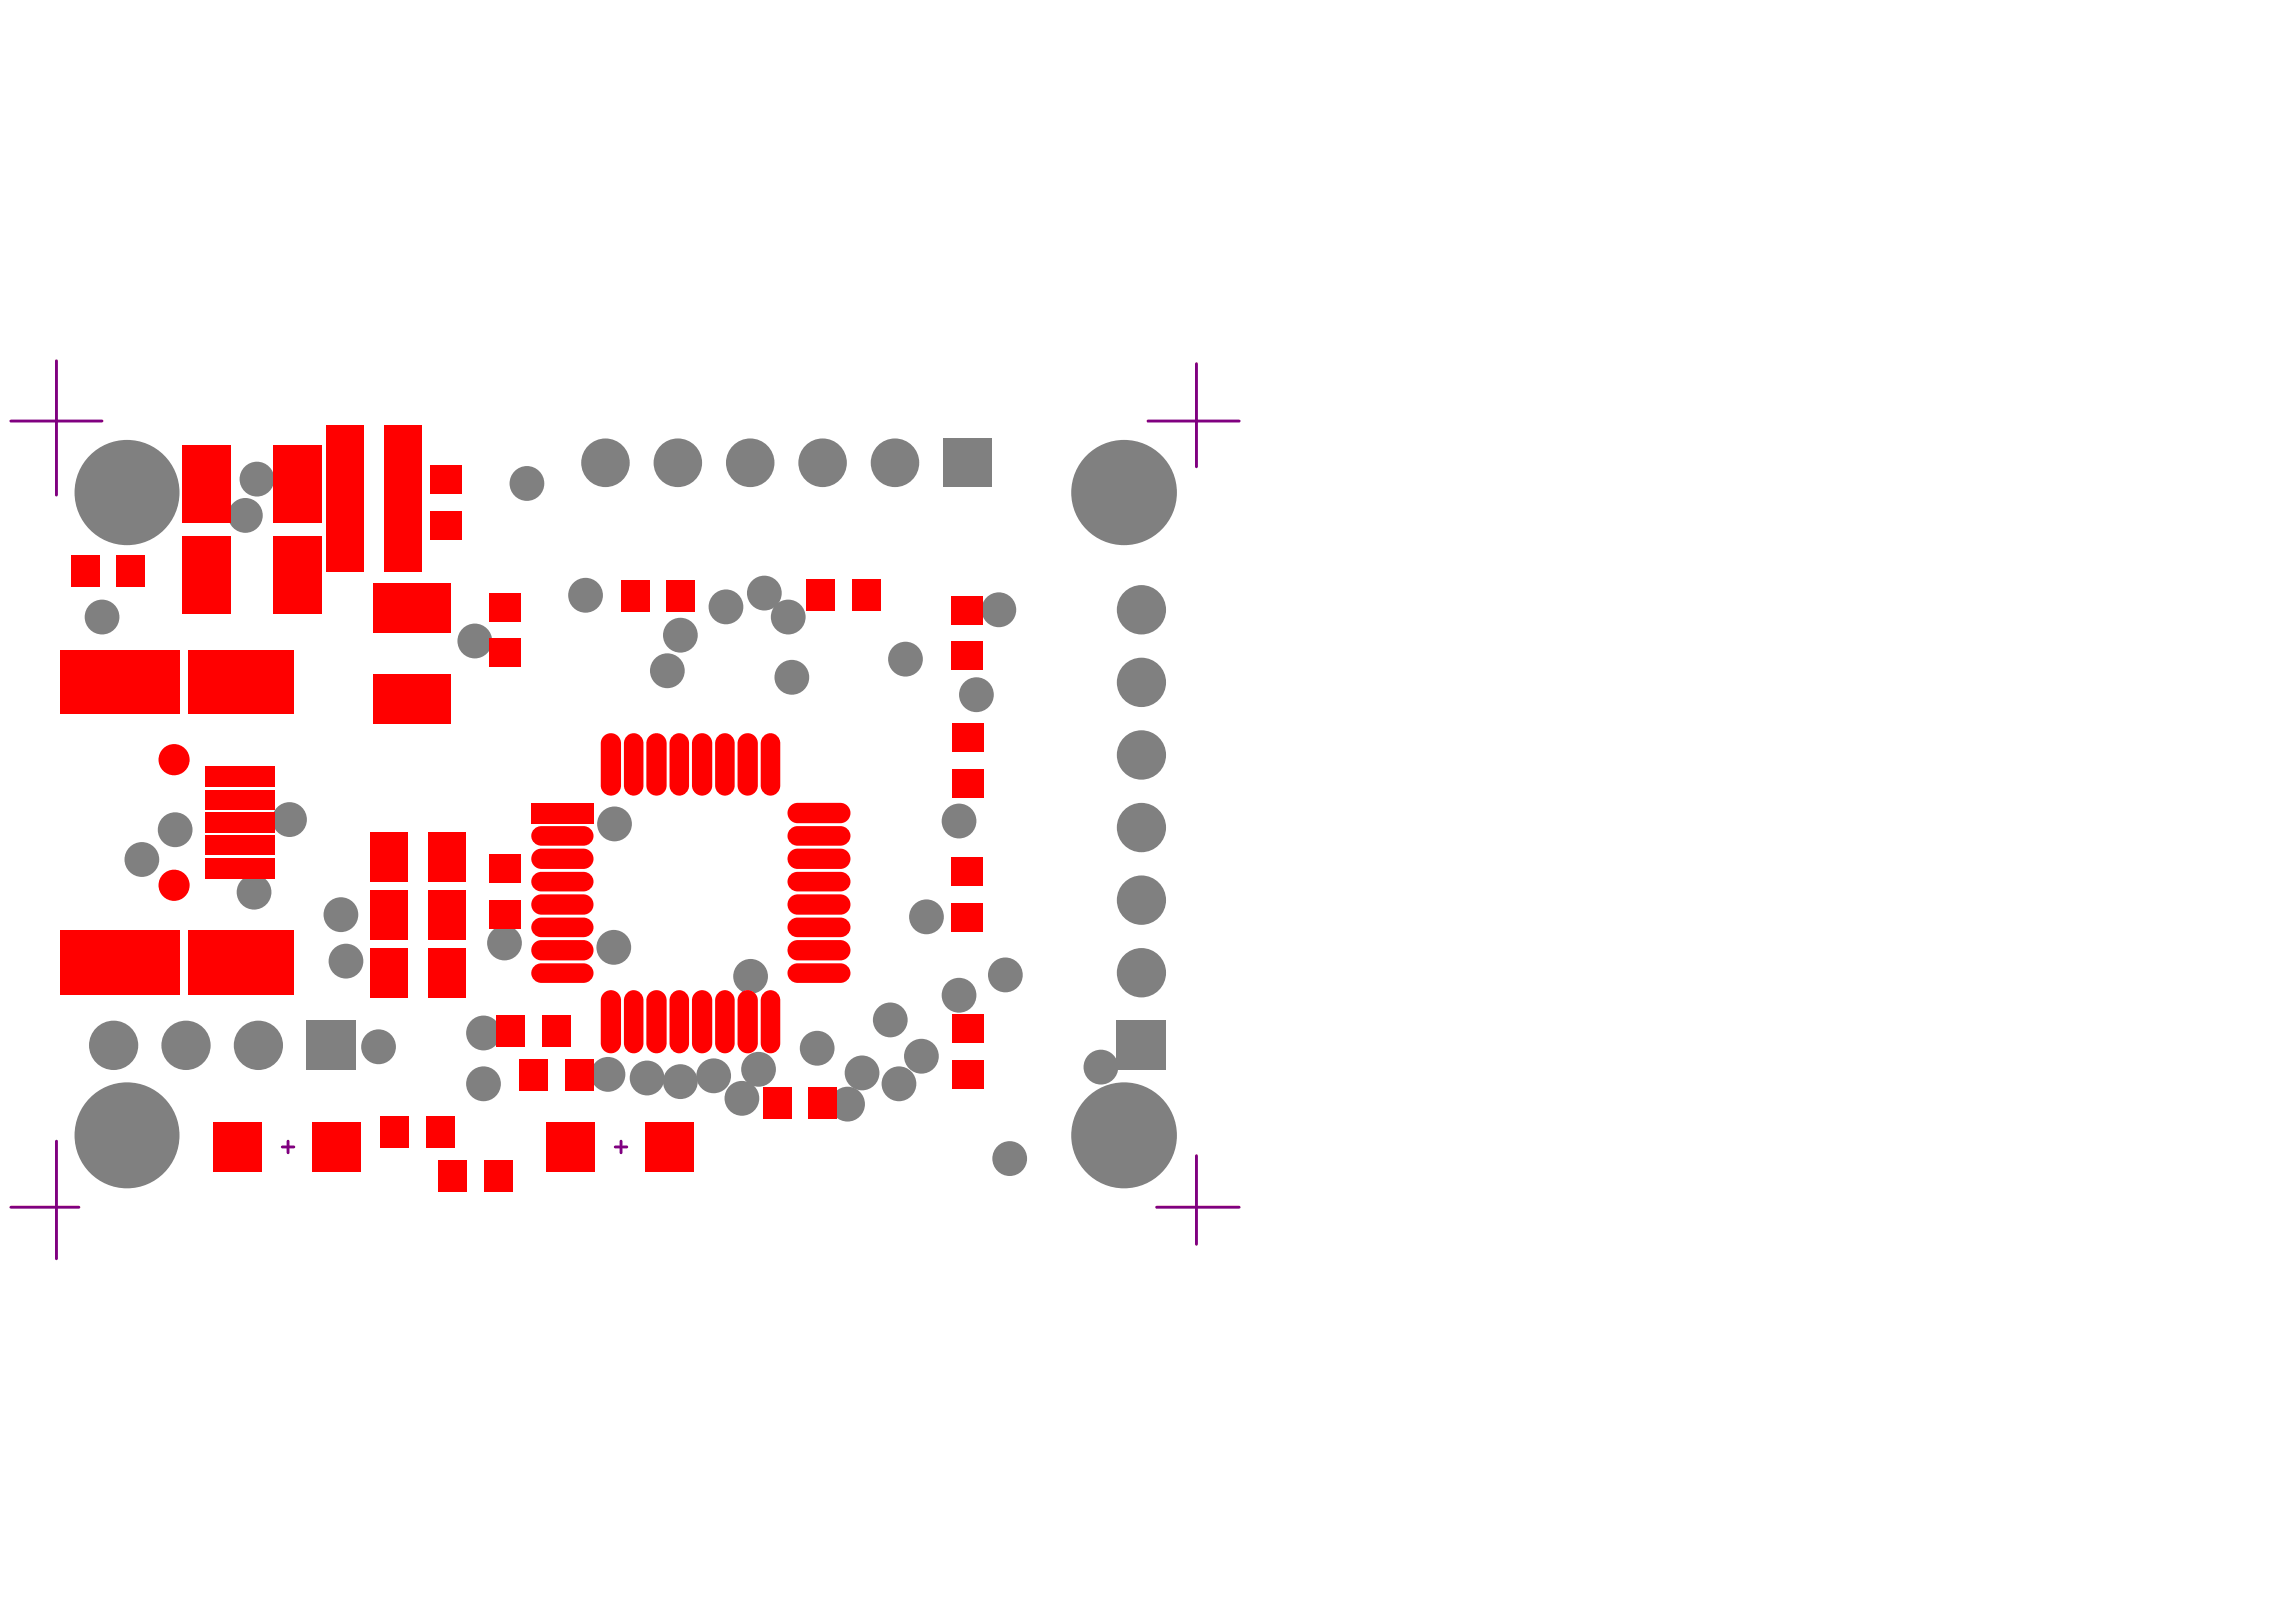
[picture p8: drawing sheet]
<svg xmlns="http://www.w3.org/2000/svg" width="840mm" height="594mm" viewBox="0 0 840 594" stroke-linecap="round" stroke-linejoin="round" font-family="sans-serif">
<path d="M20.7 132.1v49.1M438.1 133.1v37.8M4 154.1h33.4M420.3 154.1h33.4M20.7 417.7v43.1M103.4 419.8h4.2M105.5 417.7v4.3M225.3 419.8h4.2M227.4 417.7v4.3M438.1 423v32.4M4 441.9h24.9M423.5 441.9h30.2" fill="none" stroke="#800080" stroke-width="1.1"/>
<g fill="#808080">
<path d="M32.9 401.9a19.3 19.3 0 0 1 28 .9 19.3 19.3 0 0 1-2.4 27.8 19.3 19.3 0 0 1-27.7-3.8 19.5 19.5 0 0 1 2.1-24.9z"/>
<path d="M112.1 373.6h18v18.1h-18z"/>
<path d="M408.9 373.6h18.1v18.1h-18.1z"/>
<path d="M345.3 160.5h17.8v17.8h-17.8z"/>
<circle cx="225" cy="301.6" r="6.4"/>
<circle cx="351.2" cy="364.3" r="6.4"/>
<circle cx="357.5" cy="254.3" r="6.4"/>
<circle cx="365.7" cy="223.2" r="6.4"/>
<circle cx="310.3" cy="404.2" r="6.4"/>
<circle cx="177" cy="396.7" r="6.4"/>
<circle cx="224.7" cy="346.8" r="6.4"/>
<circle cx="222.6" cy="393.3" r="6.4"/>
<circle cx="89.8" cy="188.7" r="6.4"/>
<circle cx="249.1" cy="232.5" r="6.4"/>
<circle cx="339.2" cy="335.6" r="6.4"/>
<circle cx="64.1" cy="303.7" r="6.4"/>
<circle cx="261.3" cy="393.8" r="6.4"/>
<circle cx="331.5" cy="241.3" r="6.4"/>
<circle cx="368.1" cy="356.9" r="6.4"/>
<circle cx="326" cy="373.3" r="6.4"/>
<circle cx="265.8" cy="222.1" r="6.4"/>
<circle cx="288.6" cy="225.9" r="6.4"/>
<circle cx="279.9" cy="217.1" r="6.4"/>
<circle cx="329.2" cy="396.7" r="6.4"/>
<circle cx="51.9" cy="314.6" r="6.4"/>
<circle cx="106" cy="300" r="6.4"/>
<circle cx="93" cy="326.6" r="6.4"/>
<circle cx="351.2" cy="300.5" r="6.4"/>
<circle cx="277.7" cy="391.4" r="6.4"/>
<circle cx="369.7" cy="424.1" r="6.4"/>
<circle cx="403.1" cy="390.6" r="6.4"/>
<circle cx="337.4" cy="386.6" r="6.4"/>
<circle cx="299.2" cy="383.7" r="6.4"/>
<circle cx="315.6" cy="392.7" r="6.4"/>
<circle cx="271.6" cy="402" r="6.4"/>
<circle cx="274.8" cy="357.4" r="6.4"/>
<circle cx="214.4" cy="217.9" r="6.4"/>
<circle cx="244.4" cy="245.5" r="6.4"/>
<circle cx="289.9" cy="247.9" r="6.4"/>
<circle cx="192.9" cy="177" r="6.4"/>
<circle cx="177" cy="378.1" r="6.4"/>
<circle cx="184.7" cy="345.2" r="6.4"/>
<circle cx="173.9" cy="234.6" r="6.4"/>
<circle cx="236.9" cy="394.6" r="6.4"/>
<circle cx="249.1" cy="395.9" r="6.4"/>
<circle cx="124.8" cy="334.8" r="6.4"/>
<circle cx="138.6" cy="383.2" r="6.4"/>
<circle cx="94.1" cy="175.4" r="6.4"/>
<circle cx="126.7" cy="351.8" r="6.4"/>
<circle cx="37.4" cy="225.9" r="6.4"/>
<circle cx="46.5" cy="180.3" r="19.2"/>
<circle cx="248.2" cy="169.4" r="8.9"/>
<circle cx="411.6" cy="180.3" r="19.3"/>
<circle cx="41.6" cy="382.6" r="9"/>
<circle cx="68.1" cy="382.6" r="9"/>
<circle cx="94.6" cy="382.6" r="9"/>
<circle cx="411.6" cy="415.6" r="19.4"/>
<circle cx="417.9" cy="356.1" r="9"/>
<circle cx="417.9" cy="329.5" r="9"/>
<circle cx="417.9" cy="302.9" r="9"/>
<circle cx="417.9" cy="276.3" r="9"/>
<circle cx="417.9" cy="249.8" r="9"/>
<circle cx="417.9" cy="223.2" r="9"/>
<circle cx="274.7" cy="169.4" r="8.9"/>
<circle cx="301.2" cy="169.4" r="8.9"/>
<circle cx="327.7" cy="169.4" r="8.9"/>
<circle cx="221.7" cy="169.4" r="8.9"/>
</g>
<g fill="#f00">
<path d="M66.8 162.9h17.7v28.4h-17.7z"/>
<path d="M119.5 173.2h13.8v18.1h-13.8z"/>
<path d="M100.2 162.9h17.7v28.4h-17.7z"/>
<path d="M140.7 173.2h13.8v18.1h-13.8z"/>
<path d="M157.7 170.3h11.4v10.4h-11.4z"/>
<path d="M246.2 363.5a3.6 3.6 0 0 1 4-.8 3.6 3.6 0 0 1 2.1 3.5v15.6a3.6 3.6 0 0 1-3.6 3.8 3.6 3.6 0 0 1-3.5-3.8v-15.6a3.8 3.8 0 0 1 1-2.7z"/>
<path d="M236.4 410.8h17.8v18.1h-17.8z"/>
<path d="M246.2 269.5a3.6 3.6 0 0 1 4-.8 3.6 3.6 0 0 1 2.1 3.4v15.4a3.6 3.6 0 0 1-3.6 3.7 3.6 3.6 0 0 1-3.5-3.7v-15.4a3.8 3.8 0 0 1 1-2.6z"/>
<path d="M244.1 212.3h10.3v11.4h-10.3z"/>
<path d="M78.2 410.8h17.7v18.1h-17.7z"/>
<path d="M114.5 410.8h17.8v18.1h-17.8z"/>
<path d="M22 340.4h43.7v23.6h-43.7z"/>
<path d="M68.9 340.4h38.7v23.6h-38.7z"/>
<path d="M75.3 314.1h25.4v7.4h-25.4z"/>
<path d="M139.4 408.7h10.3v11.7h-10.3z"/>
<path d="M156.1 408.7h10.3v11.7h-10.3z"/>
<path d="M135.4 347h13.8v18.1h-13.8z"/>
<path d="M135.4 325.8h13.8v18h-13.8z"/>
<path d="M135.4 304.5h13.8v18.1h-13.8z"/>
<path d="M156.6 347h13.8v18.1h-13.8z"/>
<path d="M156.6 325.8h13.8v18h-13.8z"/>
<path d="M156.6 304.5h13.8v18.1h-13.8z"/>
<path d="M75.3 305.8h25.4v7.2h-25.4z"/>
<path d="M75.3 297.3h25.4v7.5h-25.4z"/>
<path d="M75.3 289.1h25.4v7.2h-25.4z"/>
<path d="M75.3 280.6h25.4v7.4h-25.4z"/>
<path d="M22 238.1h43.7v23.4h-43.7z"/>
<path d="M26 203.3h10.3v11.7h-10.3z"/>
<path d="M42.7 203.3h10.3v11.7h-10.3z"/>
<path d="M66.8 196.4h17.7v28.4h-17.7z"/>
<path d="M68.9 238.1h38.7v23.4h-38.7z"/>
<path d="M136.8 246.9h28.3v18h-28.3z"/>
<path d="M136.8 213.4h28.3v18h-28.3z"/>
<path d="M100.2 196.4h17.7v28.4h-17.7z"/>
<path d="M119.5 191.1h13.8v18h-13.8z"/>
<path d="M140.7 191.1h13.8v18h-13.8z"/>
<path d="M157.7 187.1h11.4v10.3h-11.4z"/>
<path d="M160.6 424.6h10.3v11.7h-10.3z"/>
<path d="M177.3 424.6h10.3v11.7h-10.3z"/>
<path d="M190.3 387.7h10.3v11.4h-10.3z"/>
<path d="M181.8 371.5h10.3v11.7h-10.3z"/>
<path d="M198.5 371.5h10.3v11.7h-10.3z"/>
<path d="M200.1 410.8h17.8v18.1h-17.8z"/>
<path d="M207 387.7h10.3v11.4h-10.3z"/>
<path d="M195.6 353.7a3.8 3.8 0 0 1 2.6-1.1h15.4a3.6 3.6 0 0 1 3.7 3.6 3.6 3.6 0 0 1-3.7 3.6h-15.4a3.6 3.6 0 0 1-3.4-2.2 3.6 3.6 0 0 1 .8-3.9z"/>
<path d="M221.1 363.5a3.7 3.7 0 0 1 4-.8 3.7 3.7 0 0 1 2.3 3.5v15.6a3.7 3.7 0 0 1-3.7 3.8 3.7 3.7 0 0 1-3.7-3.8v-15.6a3.7 3.7 0 0 1 1.1-2.7z"/>
<path d="M229.5 363.5a3.6 3.6 0 0 1 4-.8 3.6 3.6 0 0 1 2.1 3.5v15.6a3.6 3.6 0 0 1-3.6 3.8 3.6 3.6 0 0 1-3.5-3.8v-15.6a3.8 3.8 0 0 1 1-2.7z"/>
<path d="M237.8 363.5a3.7 3.7 0 0 1 4-.8 3.7 3.7 0 0 1 2.3 3.5v15.6a3.7 3.7 0 0 1-3.7 3.8 3.7 3.7 0 0 1-3.7-3.8v-15.6a3.7 3.7 0 0 1 1.1-2.7z"/>
<path d="M179.2 329.5h11.4v10.4h-11.4z"/>
<path d="M179.2 312.8h11.4v10.3h-11.4z"/>
<path d="M179.2 233.8h11.4v10.4h-11.4z"/>
<path d="M179.2 217.1h11.4v10.4h-11.4z"/>
<path d="M195.6 345.2a3.7 3.7 0 0 1 2.6-1.1h15.4a3.7 3.7 0 0 1 3.7 3.7 3.7 3.7 0 0 1-3.7 3.7h-15.4a3.7 3.7 0 0 1-3.4-2.3 3.7 3.7 0 0 1 .8-4z"/>
<path d="M195.6 336.9a3.8 3.8 0 0 1 2.6-1h15.4a3.6 3.6 0 0 1 3.7 3.6 3.6 3.6 0 0 1-3.7 3.5h-15.4a3.6 3.6 0 0 1-3.4-2.1 3.6 3.6 0 0 1 .8-4z"/>
<path d="M195.6 328.5a3.7 3.7 0 0 1 2.6-1.1h15.4a3.7 3.7 0 0 1 3.7 3.7 3.7 3.7 0 0 1-3.7 3.7h-15.4a3.7 3.7 0 0 1-3.4-2.3 3.7 3.7 0 0 1 .8-4z"/>
<path d="M195.6 320.2a3.8 3.8 0 0 1 2.6-1.1h15.4a3.6 3.6 0 0 1 3.7 3.6 3.6 3.6 0 0 1-3.7 3.6h-15.4a3.6 3.6 0 0 1-3.4-2.2 3.6 3.6 0 0 1 .8-3.9z"/>
<path d="M195.6 311.7a3.7 3.7 0 0 1 2.6-1.1h15.4a3.7 3.7 0 0 1 3.7 3.7 3.7 3.7 0 0 1-3.7 3.8h-15.4a3.7 3.7 0 0 1-3.4-2.3 3.7 3.7 0 0 1 .8-4.1z"/>
<path d="M195.6 303.4a3.8 3.8 0 0 1 2.6-1h15.4a3.6 3.6 0 0 1 3.7 3.6 3.6 3.6 0 0 1-3.7 3.6h-15.4a3.6 3.6 0 0 1-3.4-2.2 3.6 3.6 0 0 1 .8-4z"/>
<path d="M194.5 293.9h22.8v7.4h-22.8z"/>
<path d="M221.1 269.5a3.7 3.7 0 0 1 4-.8 3.7 3.7 0 0 1 2.3 3.4v15.4a3.7 3.7 0 0 1-3.7 3.7 3.7 3.7 0 0 1-3.7-3.7v-15.4a3.7 3.7 0 0 1 1.1-2.6z"/>
<path d="M229.5 269.5a3.6 3.6 0 0 1 4-.8 3.6 3.6 0 0 1 2.1 3.4v15.4a3.6 3.6 0 0 1-3.6 3.7 3.6 3.6 0 0 1-3.5-3.7v-15.4a3.8 3.8 0 0 1 1-2.6z"/>
<path d="M237.8 269.5a3.7 3.7 0 0 1 4-.8 3.7 3.7 0 0 1 2.3 3.4v15.4a3.7 3.7 0 0 1-3.7 3.7 3.7 3.7 0 0 1-3.7-3.7v-15.4a3.7 3.7 0 0 1 1.1-2.6z"/>
<path d="M227.4 212.3h10.3v11.4h-10.3z"/>
<path d="M254.5 363.5a3.7 3.7 0 0 1 4-.8 3.7 3.7 0 0 1 2.3 3.5v15.6a3.7 3.7 0 0 1-3.7 3.8 3.7 3.7 0 0 1-3.7-3.8v-15.6a3.7 3.7 0 0 1 1.1-2.7z"/>
<path d="M262.9 363.5a3.6 3.6 0 0 1 4-.8 3.6 3.6 0 0 1 2.1 3.5v15.6a3.6 3.6 0 0 1-3.6 3.8 3.6 3.6 0 0 1-3.5-3.8v-15.6a3.8 3.8 0 0 1 1-2.7z"/>
<path d="M271.2 363.5a3.7 3.7 0 0 1 4-.8 3.7 3.7 0 0 1 2.3 3.5v15.6a3.7 3.7 0 0 1-3.7 3.8 3.7 3.7 0 0 1-3.7-3.8v-15.6a3.7 3.7 0 0 1 1.1-2.7z"/>
<path d="M279.6 363.5a3.6 3.6 0 0 1 4-.8 3.6 3.6 0 0 1 2.1 3.5v15.6a3.6 3.6 0 0 1-3.6 3.8 3.6 3.6 0 0 1-3.6-3.8v-15.6a3.8 3.8 0 0 1 1.1-2.7z"/>
<path d="M279.3 398h10.4v11.5h-10.4z"/>
<path d="M296 398h10.4v11.5h-10.4z"/>
<path d="M289.4 353.7a3.8 3.8 0 0 1 2.7-1.1h15.6a3.6 3.6 0 0 1 3.7 3.6 3.6 3.6 0 0 1-3.7 3.6h-15.6a3.6 3.6 0 0 1-3.4-2.2 3.6 3.6 0 0 1 .7-3.9z"/>
<path d="M254.5 269.5a3.7 3.7 0 0 1 4-.8 3.7 3.7 0 0 1 2.3 3.4v15.4a3.7 3.7 0 0 1-3.7 3.7 3.7 3.7 0 0 1-3.7-3.7v-15.4a3.7 3.7 0 0 1 1.1-2.6z"/>
<path d="M262.9 269.5a3.6 3.6 0 0 1 4-.8 3.6 3.6 0 0 1 2.1 3.4v15.4a3.6 3.6 0 0 1-3.6 3.7 3.6 3.6 0 0 1-3.5-3.7v-15.4a3.8 3.8 0 0 1 1-2.6z"/>
<path d="M271.2 269.5a3.7 3.7 0 0 1 4-.8 3.7 3.7 0 0 1 2.3 3.4v15.4a3.7 3.7 0 0 1-3.7 3.7 3.7 3.7 0 0 1-3.7-3.7v-15.4a3.7 3.7 0 0 1 1.1-2.6z"/>
<path d="M279.6 269.5a3.6 3.6 0 0 1 4-.8 3.6 3.6 0 0 1 2.1 3.4v15.4a3.6 3.6 0 0 1-3.6 3.7 3.6 3.6 0 0 1-3.6-3.7v-15.4a3.8 3.8 0 0 1 1.1-2.6z"/>
<path d="M295.2 212h10.4v11.5h-10.4z"/>
<path d="M289.4 345.2a3.7 3.7 0 0 1 2.7-1.1h15.6a3.7 3.7 0 0 1 3.7 3.7 3.7 3.7 0 0 1-3.7 3.7h-15.6a3.7 3.7 0 0 1-3.5-2.3 3.7 3.7 0 0 1 .8-4z"/>
<path d="M289.4 336.9a3.8 3.8 0 0 1 2.7-1h15.6a3.6 3.6 0 0 1 3.7 3.6 3.6 3.6 0 0 1-3.7 3.5h-15.6a3.6 3.6 0 0 1-3.4-2.1 3.6 3.6 0 0 1 .7-4z"/>
<path d="M289.4 328.5a3.7 3.7 0 0 1 2.7-1.1h15.6a3.7 3.7 0 0 1 3.7 3.7 3.7 3.7 0 0 1-3.7 3.7h-15.6a3.7 3.7 0 0 1-3.5-2.3 3.7 3.7 0 0 1 .8-4z"/>
<path d="M289.4 320.2a3.8 3.8 0 0 1 2.7-1.1h15.6a3.6 3.6 0 0 1 3.7 3.6 3.6 3.6 0 0 1-3.7 3.6h-15.6a3.6 3.6 0 0 1-3.4-2.2 3.6 3.6 0 0 1 .7-3.9z"/>
<path d="M289.4 311.7a3.7 3.7 0 0 1 2.7-1.1h15.6a3.7 3.7 0 0 1 3.7 3.7 3.7 3.7 0 0 1-3.7 3.8h-15.6a3.7 3.7 0 0 1-3.5-2.3 3.7 3.7 0 0 1 .8-4.1z"/>
<path d="M289.4 303.4a3.8 3.8 0 0 1 2.7-1h15.6a3.6 3.6 0 0 1 3.7 3.6 3.6 3.6 0 0 1-3.7 3.6h-15.6a3.6 3.6 0 0 1-3.4-2.2 3.6 3.6 0 0 1 .7-4z"/>
<path d="M289.4 295a3.7 3.7 0 0 1 2.7-1.1h15.6a3.7 3.7 0 0 1 3.7 3.7 3.7 3.7 0 0 1-3.7 3.7h-15.6a3.7 3.7 0 0 1-3.5-2.3 3.7 3.7 0 0 1 .8-4z"/>
<path d="M348.8 387.9h11.4v10.4h-11.4z"/>
<path d="M348.8 371.2h11.4v10.4h-11.4z"/>
<path d="M348.5 330.6h11.4v10.3h-11.4z"/>
<path d="M348.5 313.8h11.4v10.4h-11.4z"/>
<path d="M311.9 212h10.4v11.5h-10.4z"/>
<path d="M348.5 234.9h11.4v10.4h-11.4z"/>
<path d="M348.8 281.7h11.4v10.3h-11.4z"/>
<path d="M348.8 264.9h11.4v10.4h-11.4z"/>
<path d="M348.5 218.2h11.4v10.3h-11.4z"/>
<path d="M119.5 155.7h13.8v18.1h-13.8z"/>
<path d="M140.7 155.7h13.8v18.1h-13.8z"/>
<circle cx="63.7" cy="324" r="5.7"/>
<circle cx="63.7" cy="278.1" r="5.7"/>
</g>
</svg>
